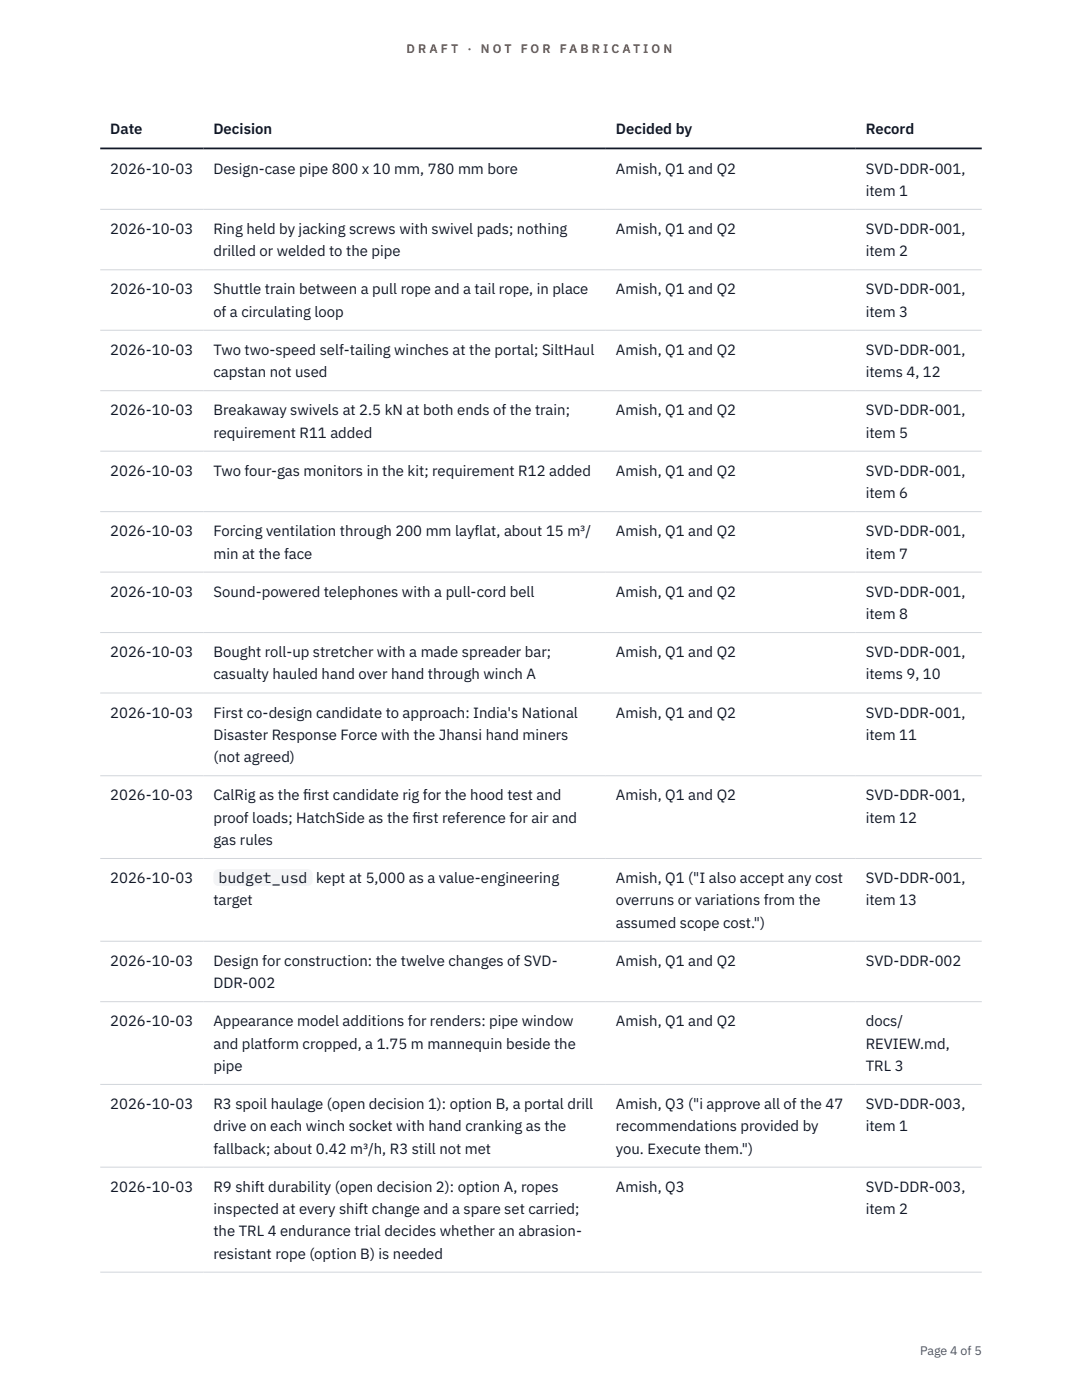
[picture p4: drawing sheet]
<svg xmlns="http://www.w3.org/2000/svg" width="216mm" height="279mm" viewBox="0 0 216 279" stroke-linecap="round" stroke-linejoin="round" font-family="sans-serif">
<defs><g id="words">
<g font-size="3" fill="#111827">
<text x="22" y="26.8">Date</text>
<text x="42.6" y="26.8">Decision</text>
<text x="122.9" y="26.8">Decided by</text>
<text x="172.8" y="26.8">Record</text>
<text x="22" y="34.6">2026-10-03</text>
<text x="42.6" y="34.6">Design-case pipe 800 x 10 mm, 780 mm bore</text>
<text x="122.9" y="34.6">Amish, Q1 and Q2</text>
<text x="172.8" y="34.6">SVD-DDR-001,</text>
<text x="172.8" y="39.1">item 1</text>
<text x="22" y="46.7">2026-10-03</text>
<text x="42.6" y="46.7">Ring held by jacking screws with swivel pads; nothing</text>
<text x="122.9" y="46.7">Amish, Q1 and Q2</text>
<text x="172.8" y="46.7">SVD-DDR-001,</text>
<text x="42.6" y="51.1">drilled or welded to the pipe</text>
<text x="172.8" y="51.1">item 2</text>
<text x="22" y="58.8">2026-10-03</text>
<text x="42.6" y="58.8">Shuttle train between a pull rope and a tail rope, in place</text>
<text x="122.9" y="58.8">Amish, Q1 and Q2</text>
<text x="172.8" y="58.8">SVD-DDR-001,</text>
<text x="42.6" y="63.2">of a circulating loop</text>
<text x="172.8" y="63.2">item 3</text>
<text x="22" y="70.8">2026-10-03</text>
<text x="42.6" y="70.8">Two two-speed self-tailing winches at the portal; SiltHaul</text>
<text x="122.9" y="70.8">Amish, Q1 and Q2</text>
<text x="172.8" y="70.8">SVD-DDR-001,</text>
<text x="42.6" y="75.3">capstan not used</text>
<text x="172.8" y="75.3">items 4, 12</text>
<text x="22" y="82.9">2026-10-03</text>
<text x="42.6" y="82.9">Breakaway swivels at 2.5 kN at both ends of the train;</text>
<text x="122.9" y="82.9">Amish, Q1 and Q2</text>
<text x="172.8" y="82.9">SVD-DDR-001,</text>
<text x="42.6" y="87.3">requirement R11 added</text>
<text x="172.8" y="87.3">item 5</text>
<text x="22" y="95">2026-10-03</text>
<text x="42.6" y="95">Two four-gas monitors in the kit; requirement R12 added</text>
<text x="122.9" y="95">Amish, Q1 and Q2</text>
<text x="172.8" y="95">SVD-DDR-001,</text>
<text x="172.8" y="99.4">item 6</text>
<text x="22" y="107">2026-10-03</text>
<text x="42.6" y="107">Forcing ventilation through 200 mm layflat, about 15 m³/</text>
<text x="122.9" y="107">Amish, Q1 and Q2</text>
<text x="172.8" y="107">SVD-DDR-001,</text>
<text x="42.6" y="111.5">min at the face</text>
<text x="172.8" y="111.5">item 7</text>
<text x="22" y="119.1">2026-10-03</text>
<text x="42.6" y="119.1">Sound-powered telephones with a pull-cord bell</text>
<text x="122.9" y="119.1">Amish, Q1 and Q2</text>
<text x="172.8" y="119.1">SVD-DDR-001,</text>
<text x="172.8" y="123.5">item 8</text>
<text x="22" y="131.2">2026-10-03</text>
<text x="42.6" y="131.2">Bought roll-up stretcher with a made spreader bar;</text>
<text x="122.9" y="131.2">Amish, Q1 and Q2</text>
<text x="172.8" y="131.2">SVD-DDR-001,</text>
<text x="42.6" y="135.6">casualty hauled hand over hand through winch A</text>
<text x="172.8" y="135.6">items 9, 10</text>
<text x="22" y="143.2">2026-10-03</text>
<text x="42.6" y="143.2">First co-design candidate to approach: India's National</text>
<text x="122.9" y="143.2">Amish, Q1 and Q2</text>
<text x="172.8" y="143.2">SVD-DDR-001,</text>
<text x="42.6" y="147.7">Disaster Response Force with the Jhansi hand miners</text>
<text x="172.8" y="147.7">item 11</text>
<text x="42.6" y="152.1">(not agreed)</text>
<text x="22" y="159.7">2026-10-03</text>
<text x="42.6" y="159.7">CalRig as the f</text>
<text x="60.5" y="159.7">irst candidate rig for the hood test and</text>
<text x="122.9" y="159.7">Amish, Q1 and Q2</text>
<text x="172.8" y="159.7">SVD-DDR-001,</text>
<text x="42.6" y="164.2">proof loads; HatchSide as the f</text>
<text x="82.3" y="164.2">irst reference for air and</text>
<text x="172.8" y="164.2">item 12</text>
<text x="42.6" y="168.6">gas rules</text>
<text x="22" y="176.3">2026-10-03</text>
<text x="43.6" y="176.3">budget_usd</text>
<text x="63.1" y="176.3">kept at 5,000 as a value-engineering</text>
<text x="122.9" y="176.3">Amish, Q1 (&quot;I also accept any cost</text>
<text x="172.8" y="176.3">SVD-DDR-001,</text>
<text x="42.6" y="180.7">target</text>
<text x="122.9" y="180.7">overruns or variations from the</text>
<text x="122.9" y="185.1">assumed scope cost.&quot;)</text>
<text x="172.8" y="180.7">item 13</text>
<text x="22" y="192.8">2026-10-03</text>
<text x="42.6" y="192.8">Design for construction: the twelve changes of SVD-</text>
<text x="42.6" y="197.2">DDR-002</text>
<text x="122.9" y="192.8">Amish, Q1 and Q2</text>
<text x="172.8" y="192.8">SVD-DDR-002</text>
<text x="22" y="204.8">2026-10-03</text>
<text x="42.6" y="204.8">Appearance model additions for renders: pipe window</text>
<text x="42.6" y="209.3">and platform cropped, a 1.75 m mannequin beside the</text>
<text x="122.9" y="204.8">Amish, Q1 and Q2</text>
<text x="172.8" y="204.8">docs/</text>
<text x="172.8" y="209.3">REVIEW.md,</text>
<text x="42.6" y="213.7">pipe</text>
<text x="172.8" y="213.7">TRL 3</text>
<text x="22" y="221.3">2026-10-03</text>
<text x="42.6" y="221.3">R3 spoil haulage (open decision 1): option B, a portal drill</text>
<text x="122.9" y="221.3">Amish, Q3 (&quot;i approve all of the 47</text>
<text x="172.8" y="221.3">SVD-DDR-003,</text>
<text x="42.6" y="225.8">drive on each winch socket with hand cranking as the</text>
<text x="122.9" y="225.8">recommendations provided by</text>
<text x="172.8" y="225.8">item 1</text>
<text x="42.6" y="230.2">fallback; about 0.42 m³/h, R3 still not met</text>
<text x="122.9" y="230.2">you. Execute them.&quot;)</text>
<text x="22" y="237.9">2026-10-03</text>
<text x="42.6" y="237.9">R9 shift durability (open decision 2): option A, ropes</text>
<text x="122.9" y="237.9">Amish, Q3</text>
<text x="172.8" y="237.9">SVD-DDR-003,</text>
<text x="42.6" y="242.3">inspected at every shift change and a spare set carried;</text>
<text x="172.8" y="242.3">item 2</text>
<text x="42.6" y="246.7">the TRL 4 endurance trial decides whether an abrasion-</text>
<text x="42.6" y="251.2">resistant rope (option B) is needed</text>
</g>
<g font-size="2.5" fill="#b45309">
<text x="81.1" y="10.5">D R A F T</text>
<text x="93.3" y="10.5">·</text>
<text x="95.9" y="10.5">N O T</text>
<text x="103.9" y="10.5">F O R</text>
<text x="111.7" y="10.5">F A B R I C A T I O N</text>
</g>
<text font-size="2.5" fill="#4b5563" x="183.6" y="270.3">Page 4 of 5</text>
</g></defs>
<g fill="none" stroke="#d1d5db" stroke-width=".2">
<path d="M20 41.8h175.9M20 53.8h175.9M20 65.9h175.9M20 78h175.9M20 90h175.9M20 102.1h175.9M20 114.2h175.9M20 126.2h175.9M20 138.3h175.9M20 154.8h175.9M20 171.3h175.9M20 187.8h175.9"/>
<path d="M20 199.9h175.9M20 216.4h175.9M20 232.9h175.9M20 253.9h175.9"/>
</g>
<path d="M20 29.6h175.9" fill="none" stroke="#111827" stroke-width=".35"/>
<path d="M42.6 173.5h19.8v3.3h-19.8z" fill="#f3f4f6"/>
<use href="#words"/>
</svg>
